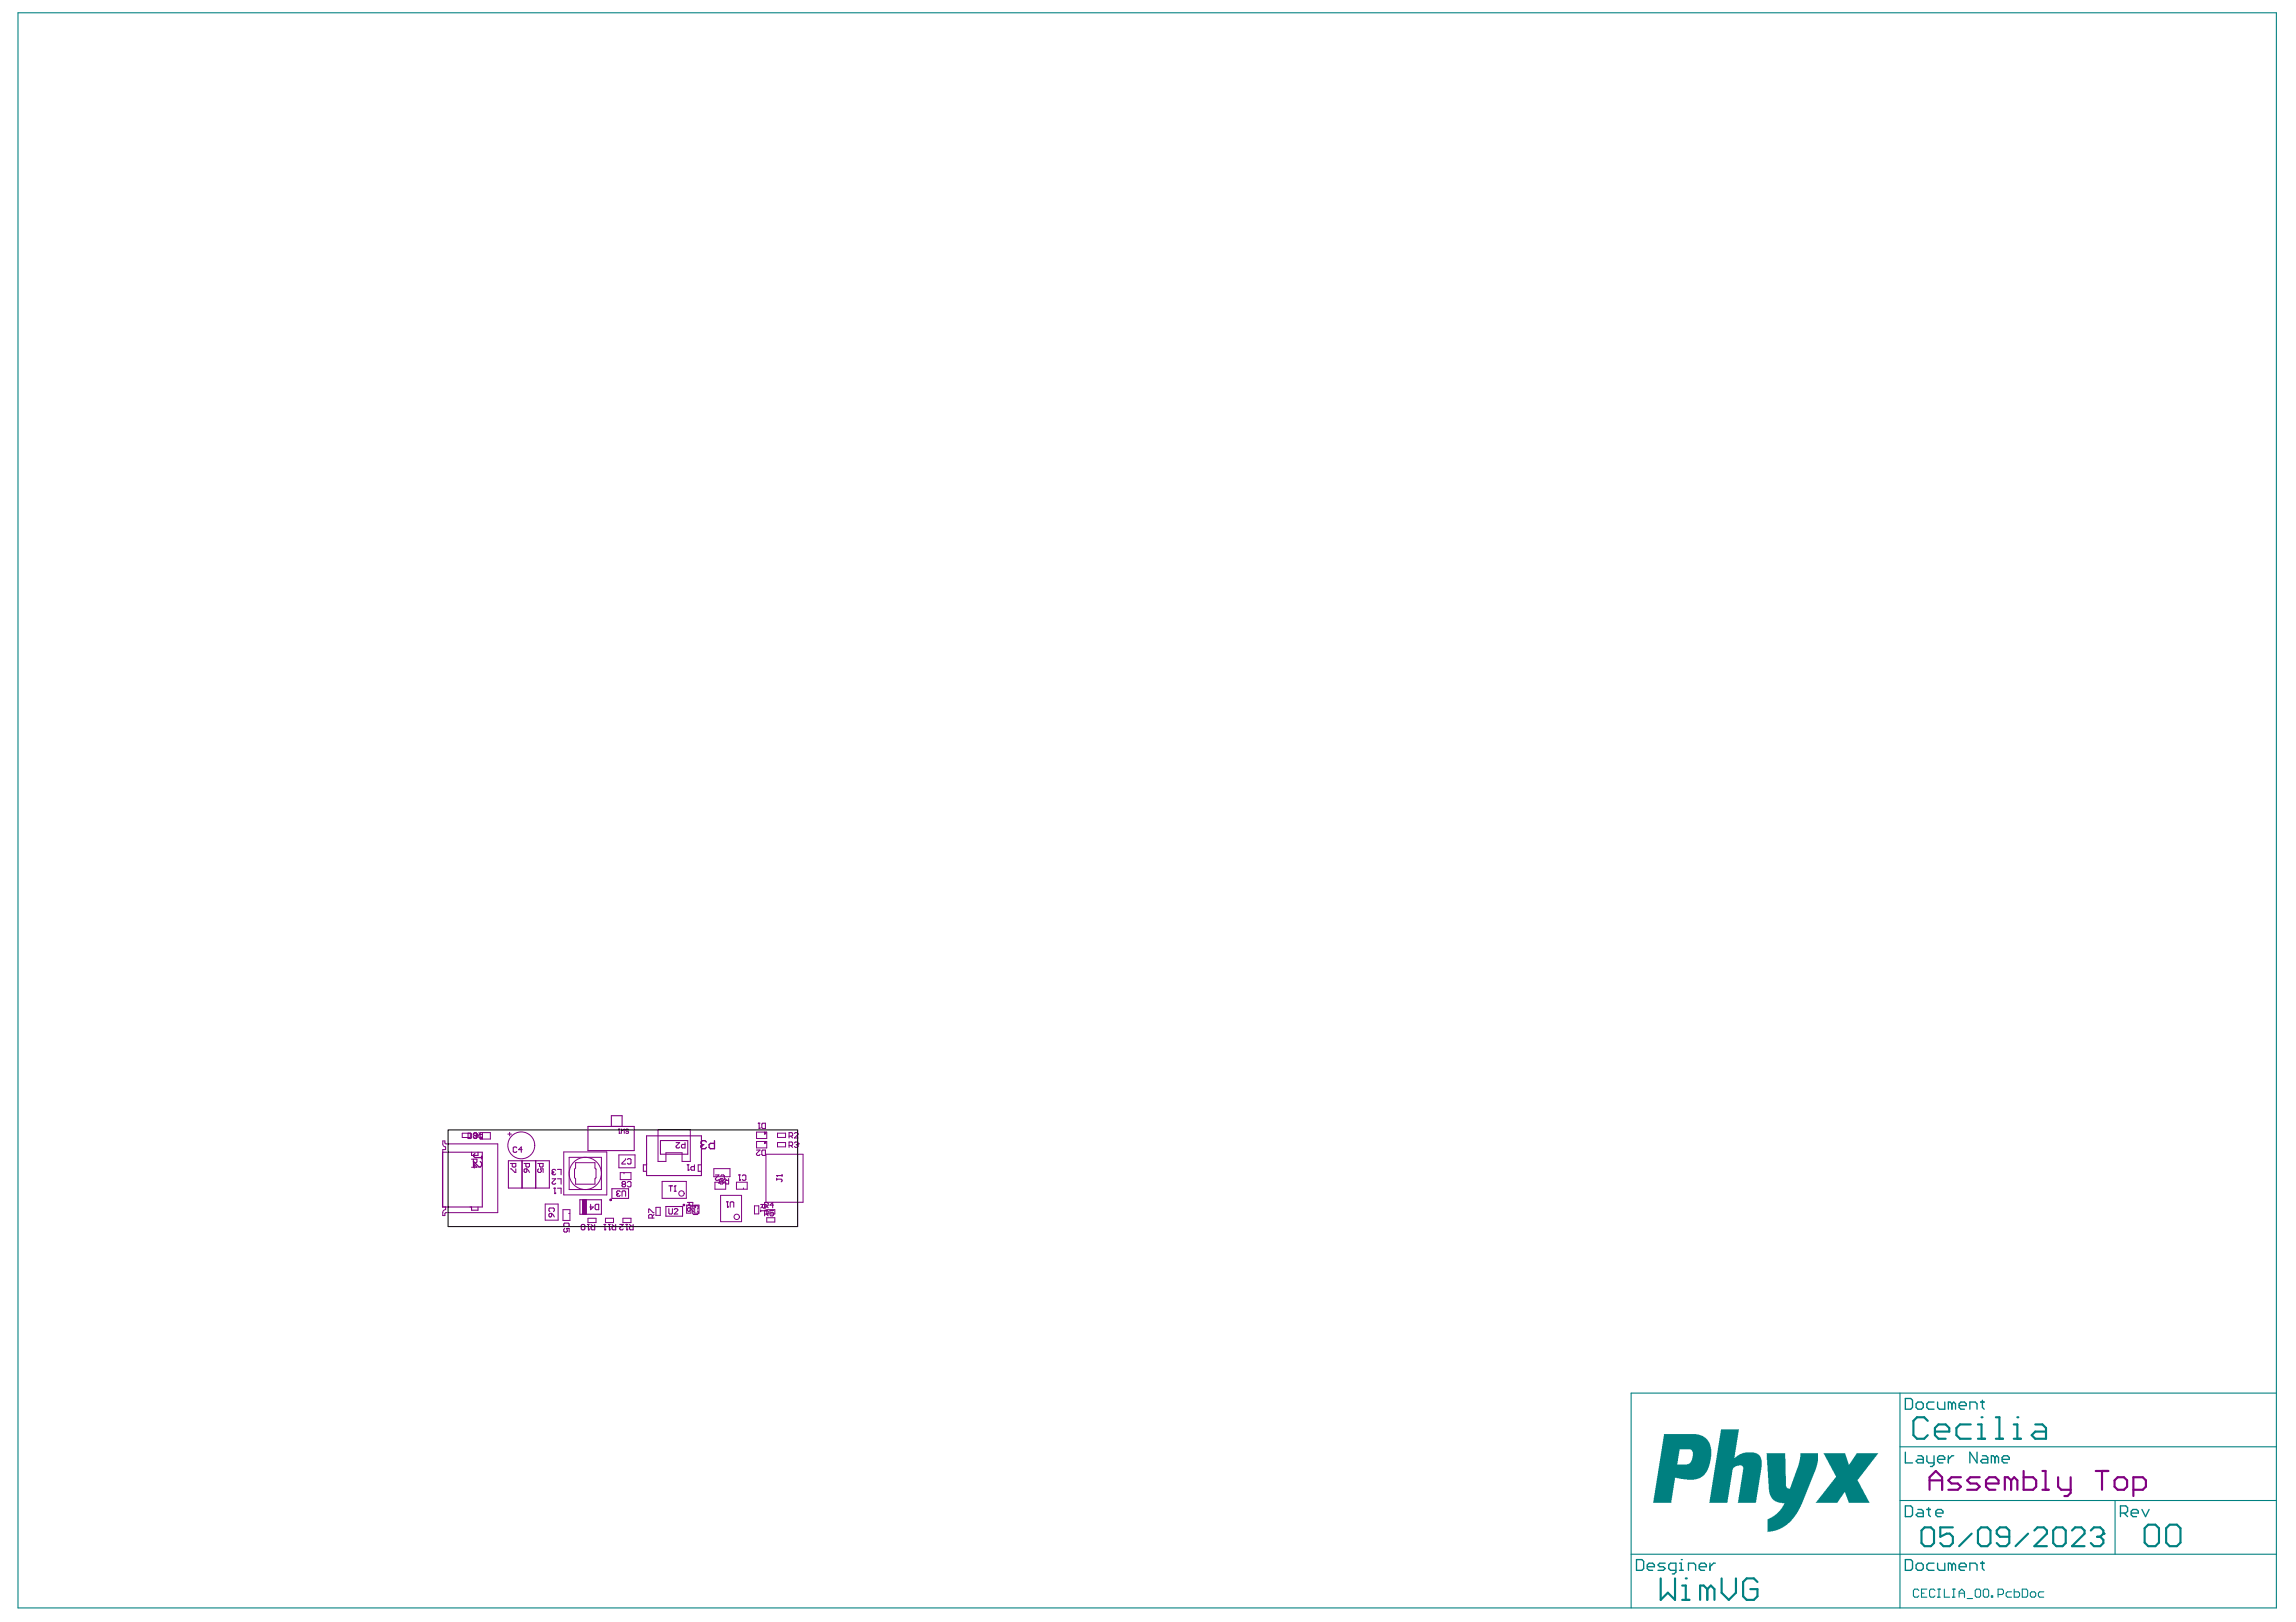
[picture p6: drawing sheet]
<svg xmlns="http://www.w3.org/2000/svg" width="297mm" height="210mm" viewBox="0 0 297 210" stroke-linecap="round" stroke-linejoin="round" font-family="sans-serif">
<g fill="none" stroke="#800080" stroke-width=".14">
<path d="M57.2 149.1h5.2v7.1h-5.2zM60.6 146.6h.3l.1 .2v.4l-.1 .1h-.3zM61 149.1v.4h.8v-.4M61 156.2v.4h.8v-.4M61 151.1h.7l-.3-.4v.5M61 150h.7v.4l-.1 .1h-.2l-.2-.1v-.4M61.2 146.8l.2-.2h.2l.1 .2M61.4 146.9l-.1 .1 .1 .3h.2l.1-.1M61.4 146.9h.2M61.5 147h.1M61.6 147l.1 .1M61.6 146.9l.1 .1-.1 .3h-.2l-.2-.1"/>
<path d="M61.7 146.9h.1M61.7 146.9v-.2l-.1-.1h-.2l-.1 .1 .1 .2M61.7 146.9l-.1 .1M61.7 146.8l-.1 .1M61.9 146.6l.3 .2M62.4 146.6v.7h-.3l-.2-.1v-.3l.2-.1h.3M65.8 150.2h5.3v3.5h-5.3zM66 150.6h.7v.3l-.1 .1h-.2l-.1-.1v-.3M66 151.3h.2l.4 .4h.1v-.4M66.9 148.5l-.2-.1h-.2l-.1 .1v.5l.1 .1h.2l.2-.1M67.5 150.2v3.5M67.6 148.8h-.5l.3-.4v.7"/>
<path d="M67.8 150.6h.7v.3l-.1 .1h-.2l-.2-.1v-.3M67.8 151.4l.1-.1h.3v.3l-.3 .1-.1-.1zM68.2 151.3l.3 .4M69.3 150.2v3.5M69.6 150.6h.7v.3l-.2 .1h-.2l-.1-.1v-.3M69.7 151.3l-.1 .1v.2l.1 .1h.2l.1-.1-.1-.3h.4v.4M71 157.1l.1-.1h.3v.4l-.3 .1-.1-.1zM71.1 156.8l-.1-.1v-.3l.1-.1h.5l.1 .1v.3l-.1 .1M71.4 157l.3 .5M71.4 151.8h.1M71.4 151.8l.1 .2h.3l.1-.1M71.4 152.5h.5l-.5 .5v.1l.1 .1h.3l.1-.1"/>
<path d="M71.5 151.7l-.1 .1M71.5 151.7h.2M71.7 153.8h.2M71.8 154.5h.1M71.8 153.8v.7M71.9 154.3l-.1 .2M71.9 151.4l-.1-.1h-.3l-.1 .1 .1 .3M72.1 153.8h.5v.7M72.1 151.3h.5v.7M72.1 152.5h.5v.7M73.1 158.7l-.2-.1v-.2l.2-.1h.4l.1 .1v.2l-.1 .1M73.1 159l-.2 .1v.2l.2 .1h.2l.1-.1-.1-.3h.3v.4"/>
<path d="M75 155.3h2.8v1.8h-2.8zM75.2 158.6l.1-.1h.2l.2 .1v.4l-.2 .2h-.2l-.1-.2zM75.4 155.3v1.8M75.5 155.3v1.8M75.6 155.3v1.8M75.7 155.3v1.8M75.8 155.3v1.8M75.9 155.3v1.8M76 158.5h.2M76.1 145.8h5.9v3.1h-5.9zM76.1 159.2h.1M76.1 158.5v.7"/>
<path d="M76.2 159l-.1 .2M76.4 155.8v.7l.4-.3h-.5M76.5 158.5l.2 .2M76.9 158.5v.7h-.3l-.1-.2v-.2l.1-.1h.3M77 156l.1-.2h.4v.7h-.4l-.1-.1zM78.1 158.5h.3M78.3 159.2h.1M78.3 158.5v.7M78.4 159l-.1 .2M78.7 158.5h.3M78.8 159.2h.1M78.8 158.5v.7"/>
<path d="M79 159l-.2 .2M79.1 145.8v-1.4h1.4v1.4M79.2 153.8h2.1v1.3h-2.1zM79.2 158.5l.2 .2M79.6 158.5v.7h-.3l-.1-.2v-.2l.1-.1h.3M79.8 154.6h.1M79.8 154.6l.1 .2h.2l.1-.1M79.9 154.5l-.1 .1M79.9 154.5h.1M80.2 158.5h.4l-.4 .4 .1 .3h.2l.1-.2M80.2 154.2l-.1-.1h-.2l-.1 .1 .1 .3M80.5 154.8v-.6l.1-.1h.2l.1 .1v.6"/>
<path d="M80.6 153.2l-.1-.1 .1-.2h.2l.1 .1-.1 .2M80.6 153.2l-.1 .2 .1 .2h.2l.1-.1-.1-.3M80.6 153.2h.2M80.9 149.9v.2l-.4 .4v.1h.4M81 158.5h.2M81.1 159.2h.1M81.1 158.5v.7M81.2 150.1l.1-.2h.2l.1 .2v.4l-.1 .1h-.2l-.1-.1M81.2 153l.1-.1h.2l.1 .1v.5l-.1 .1h-.2l-.1-.1M81.2 159l-.1 .2M81.4 158.5l.3 .2M81.9 158.5v.7h-.3l-.2-.2v-.2l.2-.1h.3"/>
<path d="M83.6 147h7.1v5.1h-7.1zM83.6 150.7h-.4v.9h.4M83.9 156.9v-.4l.7 .4M84.4 157.6v-.3l-.1-.1h-.3l-.1 .1v.3h.7M84.6 157.2l-.2 .2M85.4 147.6h3.6v1.8h-3.6zM86.1 156.1h2.2v1.3h-2.2zM86.5 156.4v.6l.1 .1h.3l.1-.1v-.6M86.5 153.5h.5M86.8 153.5v.7M87.2 156.5l.1-.1h.3l.1 .1v.1l-.5 .5h.5M87.2 154.2h.3"/>
<path d="M87.3 153.5h.1M87.3 153.5v.7M87.3 153.5l-.1 .1M87.5 147.9h.4l-.4 .4 .1 .3h.2l.1-.2M88.6 147.9v.7h-.3l-.1-.2v-.2l.1-.1h.3M88.9 150.7h.2M88.9 156.4l.2-.1h.2v.3l-.2 .2-.2-.2zM88.9 155.6h.7v.4l-.1 .1h-.2l-.1-.1v-.4M89 151.4h.1M89 150.7v.7M89.1 151.3l-.1 .1M89.2 155.8l-.3 .3"/>
<path d="M89.3 156.3l.3 .5M89.7 156.7l-.1 .1v.3l.1 .1h.5l.1-.1v-.3l-.1-.1M89.8 150.7v.7h-.3l-.1-.1v-.2l.1-.1h.3M89.9 156h.1M89.9 156l-.3 .1v.3l.1 .1M89.9 156l.1 .1M90 156.1l.1-.1 .2 .1v.3l-.1 .1M90 156.1v.1M90.7 150.7h-.4v.9h.4M92.6 152.1h.4l-.4 .4 .1 .2h.2l.1-.1M93.2 152.2l.2-.1h.2l.1 .1v.4l-.1 .1h-.2l-.2-.1M93.6 152.6l-.1-.1h-.3l-.1 .1v.5l.1 .1h.3l.1-.2-.1-.1h-.4"/>
<path d="M93.8 152.5l.2 .3M94 155.5h.2M94.1 156.2h.1M94.1 155.5v.7M94.2 156.1l-.1 .1M94.3 152.5v.7h-.4l-.1-.1v-.2l.1-.1h.4M94.5 156.2v-.6l.1-.1h.2l.1 .1v.6M95.6 152.1h.2M95.7 152.7h.1M95.7 152.1v.6M95.8 152.6l-.1 .1M96 152.2l.1-.1h.3l.1 .1v.4l-.1 .1h-.3l-.1-.1"/>
<path d="M97.9 148.8h.4l-.4 .5 .1 .2h.2l.1-.1M98.1 145.4h.2M98.2 146h.1M98.2 145.4v.6M98.3 145.9l-.1 .1M98.4 155.9h.7v.3l-.1 .1h-.2l-.2-.1v-.3M98.4 156.6v.2M98.4 156.7h.7M98.6 148.9l.1-.1h.3v.7h-.3l-.1-.1zM98.6 145.5l.1-.1h.3v.6h-.3l-.1-.1zM98.6 156.1l-.2 .2M98.9 157.1h.4l.1-.1v-.2l-.1-.2h-.4v.7"/>
<path d="M98.9 156.1h.4l.1-.1v-.3l-.1-.1h-.4v.7M99 156.6l.1 .1M99.1 156.7h.1M99.2 157.1l.2 .2M99.2 156.1l.2 .2M100.1 156.6h-.5v.4l.2-.1 .3 .1v.2l-.1 .1h-.3l-.1-.1M100.1 156h-.5l.4-.4v.7M100.5 152.1h.1M100.5 152.1h.7M100.5 152.5v.2M100.5 152.6h.6l.1 .1-.1 .2M100.5 152.1l.1 .1"/>
<path d="M101.2 152v.2M102.1 147h.3l.1-.1v-.2l-.1-.1h-.3v.7M102.1 148.3h.3l.1-.2v-.2l-.1-.1h-.3v.7M102.3 147l.2 .3M102.3 148.3l.2 .2M102.8 146.7l.1-.1h.2l.1 .1v.1l-.4 .5h.4M102.8 147.9l.1-.1h.2l.1 .2M103 148.1h.1M103.1 148.1l.1 .2-.1 .2h-.2l-.1-.1M103.2 148h.1M103.2 148l-.1 .1"/>
</g>
<g fill="none" stroke="#800080" stroke-width=".13">
<path d="M57.3 147.7h.3v.2l.1 .1h6.7v8.9h-6.7l-.1 .2v.2h-.3v-.6l.3-.2v-.3h-.3v-7.4h.4v-.4l-.4-.2zM59.8 146.6h1v.6h-1zM62.1 146.6h1.3v.8h-1.3zM62.2 147.1v.3M62.3 147.3l.1-.2v.3zM65.7 146.8h.5M65.9 146.5v.5M70.5 155.8h1.7v2.1h-1.7zM72.8 156.5h.9v1.4h-.9zM72.9 149.1h5.6v5.5h-5.6zM73.6 157h.1M73.6 149.8h4.2v4.1h-4.2z"/>
<path d="M74.5 150.5h2.5v.7l.1 .1v1.1l-.1 .1v.7h-2.5v-.7l-.2-.1v-1.1l.2-.1zM76.1 157.7h1v.5h-1zM78.3 157.7h1.1v.5h-1.1zM80 146.1h.2M80.1 149.5h2.1v1.6h-2.1zM80.1 146.7h.1M80.1 146.1v.6M80.2 146.6l-.1 .1M80.2 151.7h1.4v1h-1.4zM80.4 146.7v-.6l.2 .2 .2-.2v.6M80.6 157.7h1v.5h-1zM80.7 151.8v.1"/>
<path d="M81.3 146.2l-.3-.1-.1 .2 .3 .1 .1 .2-.1 .1-.3-.1M84.9 156.2h.5v1.1h-.5zM85.1 146.2h4.2v4.1h-1.1v-1.1h-2v1.1h-1.1zM85.7 152.9h3.1v2.2h-3.1zM88.8 156h.6v1h-.6zM89.9 156h.5v1h-.5zM92.4 151.2h2v1.1h-2zM92.5 153h1.4v.9h-1.4zM93 153v.1M93.2 154.7h2.7v3.4h-2.7zM95.3 153h1.4v.9h-1.4zM96.2 153.7v.2"/>
<path d="M97.6 156h.6v1.1h-.6zM97.9 146.5h1.3v.8h-1.3zM97.9 147.7h1.3v.9h-1.3zM98.9 146.5l.2 .1-.2 .2zM98.9 147.7l.2 .2-.2 .1zM99.1 149.4h4.8v6.2h-4.8zM99.1 146.5v.3M99.1 147.7v.3M99.2 156.5h1v.6h-1zM99.2 157.6h1v.5h-1zM100.6 146.6h1v.6h-1zM100.6 147.9h1v.5h-1z"/>
<circle cx="67.4" cy="148.2" r="1.74"/>
<circle cx="75.7" cy="151.9" r="2.09"/>
<circle cx="88.2" cy="154.4" r=".35"/>
<circle cx="95.3" cy="157.5" r=".35"/>
</g>
<g fill="none" stroke="#800080" stroke-width=".17">
<path d="M61.4 149.3l-.1 .2v.1l.1 .2h.9M62.1 150.3l.2 .2v.3l-.2 .2h-.1l-.7-.7v.7M62.3 149.6v.4M90.7 148.3h.1M90.7 148.3v.2l.2 .2h.3l.2-.2M90.9 148.1l-.2 .2M90.9 148.1h.1M91.4 147.8l-.2-.2h-.3l-.2 .2v.2l.2 .1M92.4 147.6v1.1h-.5l-.2-.2v-.4l.2-.1h.5"/>
<circle cx="79" cy="155.3" r=".09"/>
<circle cx="88.5" cy="155.9" r=".09"/>
</g>
<g fill="none" stroke="#800080" stroke-width=".28">
<path d="M249.6 192.8v-1.6l.8-.8 .9 .8v1.6M249.6 191.6h1.7M253.7 191.2h-1.2l-.4 .4 .4 .4h.8l.4 .4-.4 .4h-1.2M256.1 191.2h-1.2l-.4 .4 .4 .4h.8l.4 .4-.4 .4h-1.2M256.9 192h1.7v-.4l-.5-.4h-.8l-.4 .4v.8l.4 .4h.8M260.2 191.6l-.4-.4h-.4v1.6M260.2 191.6v1.2M260.2 191.6l.4-.4 .4 .4v1.2M261.8 190.4v2.4h1.2l.4-.4v-.8l-.4-.4h-1.2M264.2 192.8h.8M264.2 190.4h.4v2.4M266.3 191.2v1.2l.4 .4h1.2"/>
<path d="M267.9 191.2v2l-.4 .4h-.4M271.1 190.4h1.7M271.9 190.4v2.4M273.6 191.6l.4-.4h.8l.4 .4v.8l-.4 .4h-.8l-.4-.4zM276 192.8h1.2l.4-.4v-.8l-.4-.4h-1.2v2.4"/>
</g>
<g fill="#008080">
<path d="M222.7 185h2.3l-.6 3.7 .7-.5 .7-.2h1.3l.4 .2 .3 .4 .1 .4v.9l-.7 4.6h-2.4l.7-4.2a.58 .58 0 0 0-.1-.6h-.7l-.3 .2a.59 .59 0 0 0-.3 .6l-.6 4h-2.4z"/>
<path d="M228.5 188.1h2.4l.2 4.2v.2l.3 .2 .2-.1 1.1-3.1 .2-.9v-.5h2.3v1l-.4 1.3-1.8 4.6-.8 1.2-1 1.2-1 .5-.8 .3-.7 .1v-1.2a.45 .45 0 0 1 .4-.7l.7-.4 .5-.6 .5-.9h-.6l-.6-.2-.4-.4-.2-.4-.2-.7z"/>
<path d="M235.9 188.1h2.8l.4 1.4 .2-.1 .9-1.3h2.8l-2.6 3.3a.38 .38 0 0 0 .1 .5l1.4 2.6h-2.7l-.5-1.4h-.1l-.9 1.4h-2.8l2.2-2.8 .2-.3a.34 .34 0 0 0 .1-.6z"/>
<path d="M215.3 185.6h4.2l.8 .2 .6 .5 .4 .7 .1 .5-.1 1.4-.2 .8-.3 .7-.2 .4-.6 .4-.8 .3h-.9l-1.6-.3-.5 3.3h-2.3zM217.3 187.6l-.3 1.9h1.3l.3-.1 .3-.5 .1-.7a.57 .57 0 0 0-.3-.6z"/>
</g>
<g fill="none" stroke="#008080" stroke-width=".14">
<path d="M2.3 1.7h292.2v206.4h-292.2zM245.8 187.2h48.7M245.8 194.2h48.7M245.8 180.3v27.8M273.6 194.2v6.9M294.5 180.3h-83.5v27.8M211 201.1h83.5M248.2 205.8l-.1-.1h-.4l-.2 .1v.7l.2 .2h.4l.1-.2M248.6 206.2h.3M249.3 205.7h-.7v1h.7M250.3 205.8l-.1-.1h-.4l-.2 .1v.7l.2 .2h.4l.1-.2M250.7 205.7h.3"/>
<path d="M250.7 206.7h.3M250.8 205.7v1M251.5 205.7v1h.7M252.6 205.7h.3M252.6 206.7h.3M252.8 205.7v1M253.5 206.2h.7M253.5 206.7v-.7l.3-.3 .4 .3v.7M254.5 206.9h.7M255.5 205.8l.2-.1h.4l.1 .1v.7l-.1 .2h-.4l-.2-.2zM256.6 205.8l.2-.1h.3l.2 .1v.7l-.2 .2h-.3l-.2-.2zM257.6 206.5h.2v.2h-.2z"/>
<path d="M258.5 206.3h.5l.2-.1v-.4l-.2-.1h-.5v1M260.2 206h-.5l-.2 .2v.3l.2 .2h.5M260.6 205.7v1h.5l.2-.2v-.3l-.2-.2h-.5M261.6 205.7h.5l.2 .1v.7l-.2 .2h-.5zM262.7 206.2l.1-.2h.4l.2 .2v.3l-.2 .2h-.4l-.1-.2zM264.4 206h-.5l-.2 .2v.3l.2 .2h.5"/>
</g>
<g fill="none" stroke="#008080" stroke-width=".28">
<path d="M248.6 198.1l.4-.4h.8l.4 .4v1.6l-.4 .4h-.8l-.4-.4zM249.4 183.9l-.5-.5h-.9l-.5 .5v1.8l.5 .5h.9l.5-.5M250.3 185.3h1.9v-.5l-.5-.5h-.9l-.5 .5v.9l.5 .5h.9M252.6 197.7h-1.6v1.2l.8-.4h.4l.4 .4v.8l-.4 .4h-.8l-.4-.4M255 184.3h-1.4l-.5 .5v.9l.5 .5h1.4M255.1 198.5l-1.6 1.6M255.9 186.2h.9M255.9 184.3h.5v1.9M255.9 198.1l.4-.4h.8l.4 .4v1.6l-.4 .4h-.8l-.4-.4zM256.4 183.4h.1M258.2 183.4h.5v2.8M258.2 186.2h.9"/>
<path d="M259.9 198.9h-1.2l-.4-.4v-.4l.4-.4h.8l.4 .4v1.6l-.4 .4h-.8l-.4-.4M260.5 186.2h1M260.5 184.3h.5v1.9M261 183.4h.1M262.4 198.5l-1.6 1.6M263.2 198.1l.4-.4h.8l.4 .4v.4l-1.6 1.6h1.6M263.3 184.3h.9l.5 .5v1.4h-1.4l-.5-.5 .5-.4h1.4M265.6 198.1l.4-.4h.8l.4 .4v1.6l-.4 .4h-.8l-.4-.4zM268.1 198.1l.4-.4h.8l.4 .4v.4l-1.6 1.6h1.6M270.5 198.1l.4-.4h.8l.4 .4v.4M271.3 198.9h.4M271.7 198.9l.4 .4v.4l-.4 .4h-.8l-.4-.4"/>
<path d="M272.1 198.5h.1M272.1 198.5l-.4 .4M277.5 197.8l.4-.5h.9l.5 .5v1.8l-.5 .5h-.9l-.4-.5zM280.2 197.8l.5-.5h.9l.5 .5v1.8l-.5 .5h-.9l-.5-.5zM214.8 204.3v2.7l1-.9 .9 .9v-2.7M217.6 207h1M217.6 205.2h.5v1.8M218.1 204.3h.1M220.9 205.7l-.5-.5h-.5v1.8M220.9 205.7v1.3M220.9 205.7l.4-.5 .5 .5v1.3M222.7 204.3v1.8l1 .9 .9-.9v-1.8"/>
<path d="M227.4 204.7l-.5-.4h-.9l-.5 .4v1.9l.5 .4h.9l.5-.4v-.9h-1"/>
</g>
<g fill="none" stroke="#008080" stroke-width=".17">
<path d="M246.5 194.9h.7l.2 .2v.9l-.2 .3h-.7zM246.5 181h.7l.2 .2v.9l-.2 .3h-.7zM246.5 187.9v1.4h.9M247.9 181.7l.2-.3h.5l.2 .3v.4l-.2 .3h-.5l-.2-.3zM248.1 195.3h.5l.2 .3v.7h-.7l-.2-.3 .2-.2h.7M248.1 188.4h.5l.2 .2v.7h-.7l-.2-.2 .2-.2h.7M249.3 195.3h.4M249.3 188.4v.7l.2 .2h.7M249.5 195.1v.9l.2 .3M250.2 181.4h-.7l-.2 .3v.4l.2 .3h.7M250.2 188.4v1.1l-.2 .3h-.3M250.4 195.8h1v-.2l-.3-.3h-.4l-.3 .3v.4l.3 .3h.4"/>
<path d="M250.7 181.4v.7l.2 .3h.7v-1M250.7 188.9h.9v-.3l-.2-.2h-.5l-.2 .2v.5l.2 .2h.5M252.1 188.4v.9M252.5 181.7l-.2-.3h-.2v1M252.5 181.7v.7M252.5 181.7l.3-.3 .2 .3v.7M252.8 188.4h-.3l-.4 .5M253.5 181.9h.9v-.2l-.3-.3h-.4l-.2 .3v.4l.2 .3h.4M254.8 182.4v-1h.7l.3 .3v.7M255.8 187.9v1.4l-1-1.4v1.4M256.2 181.4h.5M256.5 188.4h.4l.3 .2v.7h-.7l-.3-.2 .3-.2h.7"/>
<path d="M256.5 181.2v.9l.2 .3M258.1 188.6l-.2-.2h-.3v.9M258.1 188.6v.7M258.1 188.6l.2-.2 .3 .2v.7M259 188.9h.9v-.3l-.2-.2h-.5l-.2 .2v.5l.2 .2h.5M274.3 195.8h.7l.3-.2v-.5l-.3-.2h-.7v1.4M274.8 195.8l.5 .5M275.7 195.8h.9v-.2l-.2-.3h-.5l-.2 .3v.4l.2 .3h.5M277.1 195.3l.5 1 .4-1M211.7 201.8h.7l.2 .3v.9l-.2 .2h-.7zM213.1 202.8h.9v-.3l-.2-.2h-.5l-.2 .2v.5l.2 .2h.5M215.4 202.3h-.7l-.2 .2 .2 .3h.5l.2 .2-.2 .2h-.7"/>
<path d="M216.8 203.2h-.7l-.2-.2v-.5l.2-.2h.7v1.1l-.2 .3h-.2M217.3 203.2h.4M217.3 202.3h.2v.9M217.5 201.8h.1M218.4 203.2v-.9h.7l.3 .2v.7M219.8 202.8h1v-.3l-.3-.2h-.4l-.3 .2v.5l.3 .2h.4M221.2 202.3v.9M221.9 202.3h-.2l-.5 .5M246.5 201.8h.7l.2 .3v.9l-.2 .2h-.7zM247.9 202.5l.2-.2h.5l.2 .2v.5l-.2 .2h-.5l-.2-.2zM250.2 202.3h-.7l-.2 .2v.5l.2 .2h.7M250.7 202.3v.7l.2 .2h.7v-.9"/>
<path d="M252.5 202.5l-.2-.2h-.2v.9M252.5 202.5v.7M252.5 202.5l.3-.2 .2 .2v.7M253.5 202.8h.9v-.3l-.3-.2h-.4l-.2 .2v.5l.2 .2h.4M254.8 203.2v-.9h.7l.3 .2v.7M256.2 202.3h.5M256.5 202.1v.9l.2 .2"/>
</g>
<path d="M58 146.2h45.2v12.5h-45.2z" fill="none" stroke="#000" stroke-width=".13"/>
</svg>
